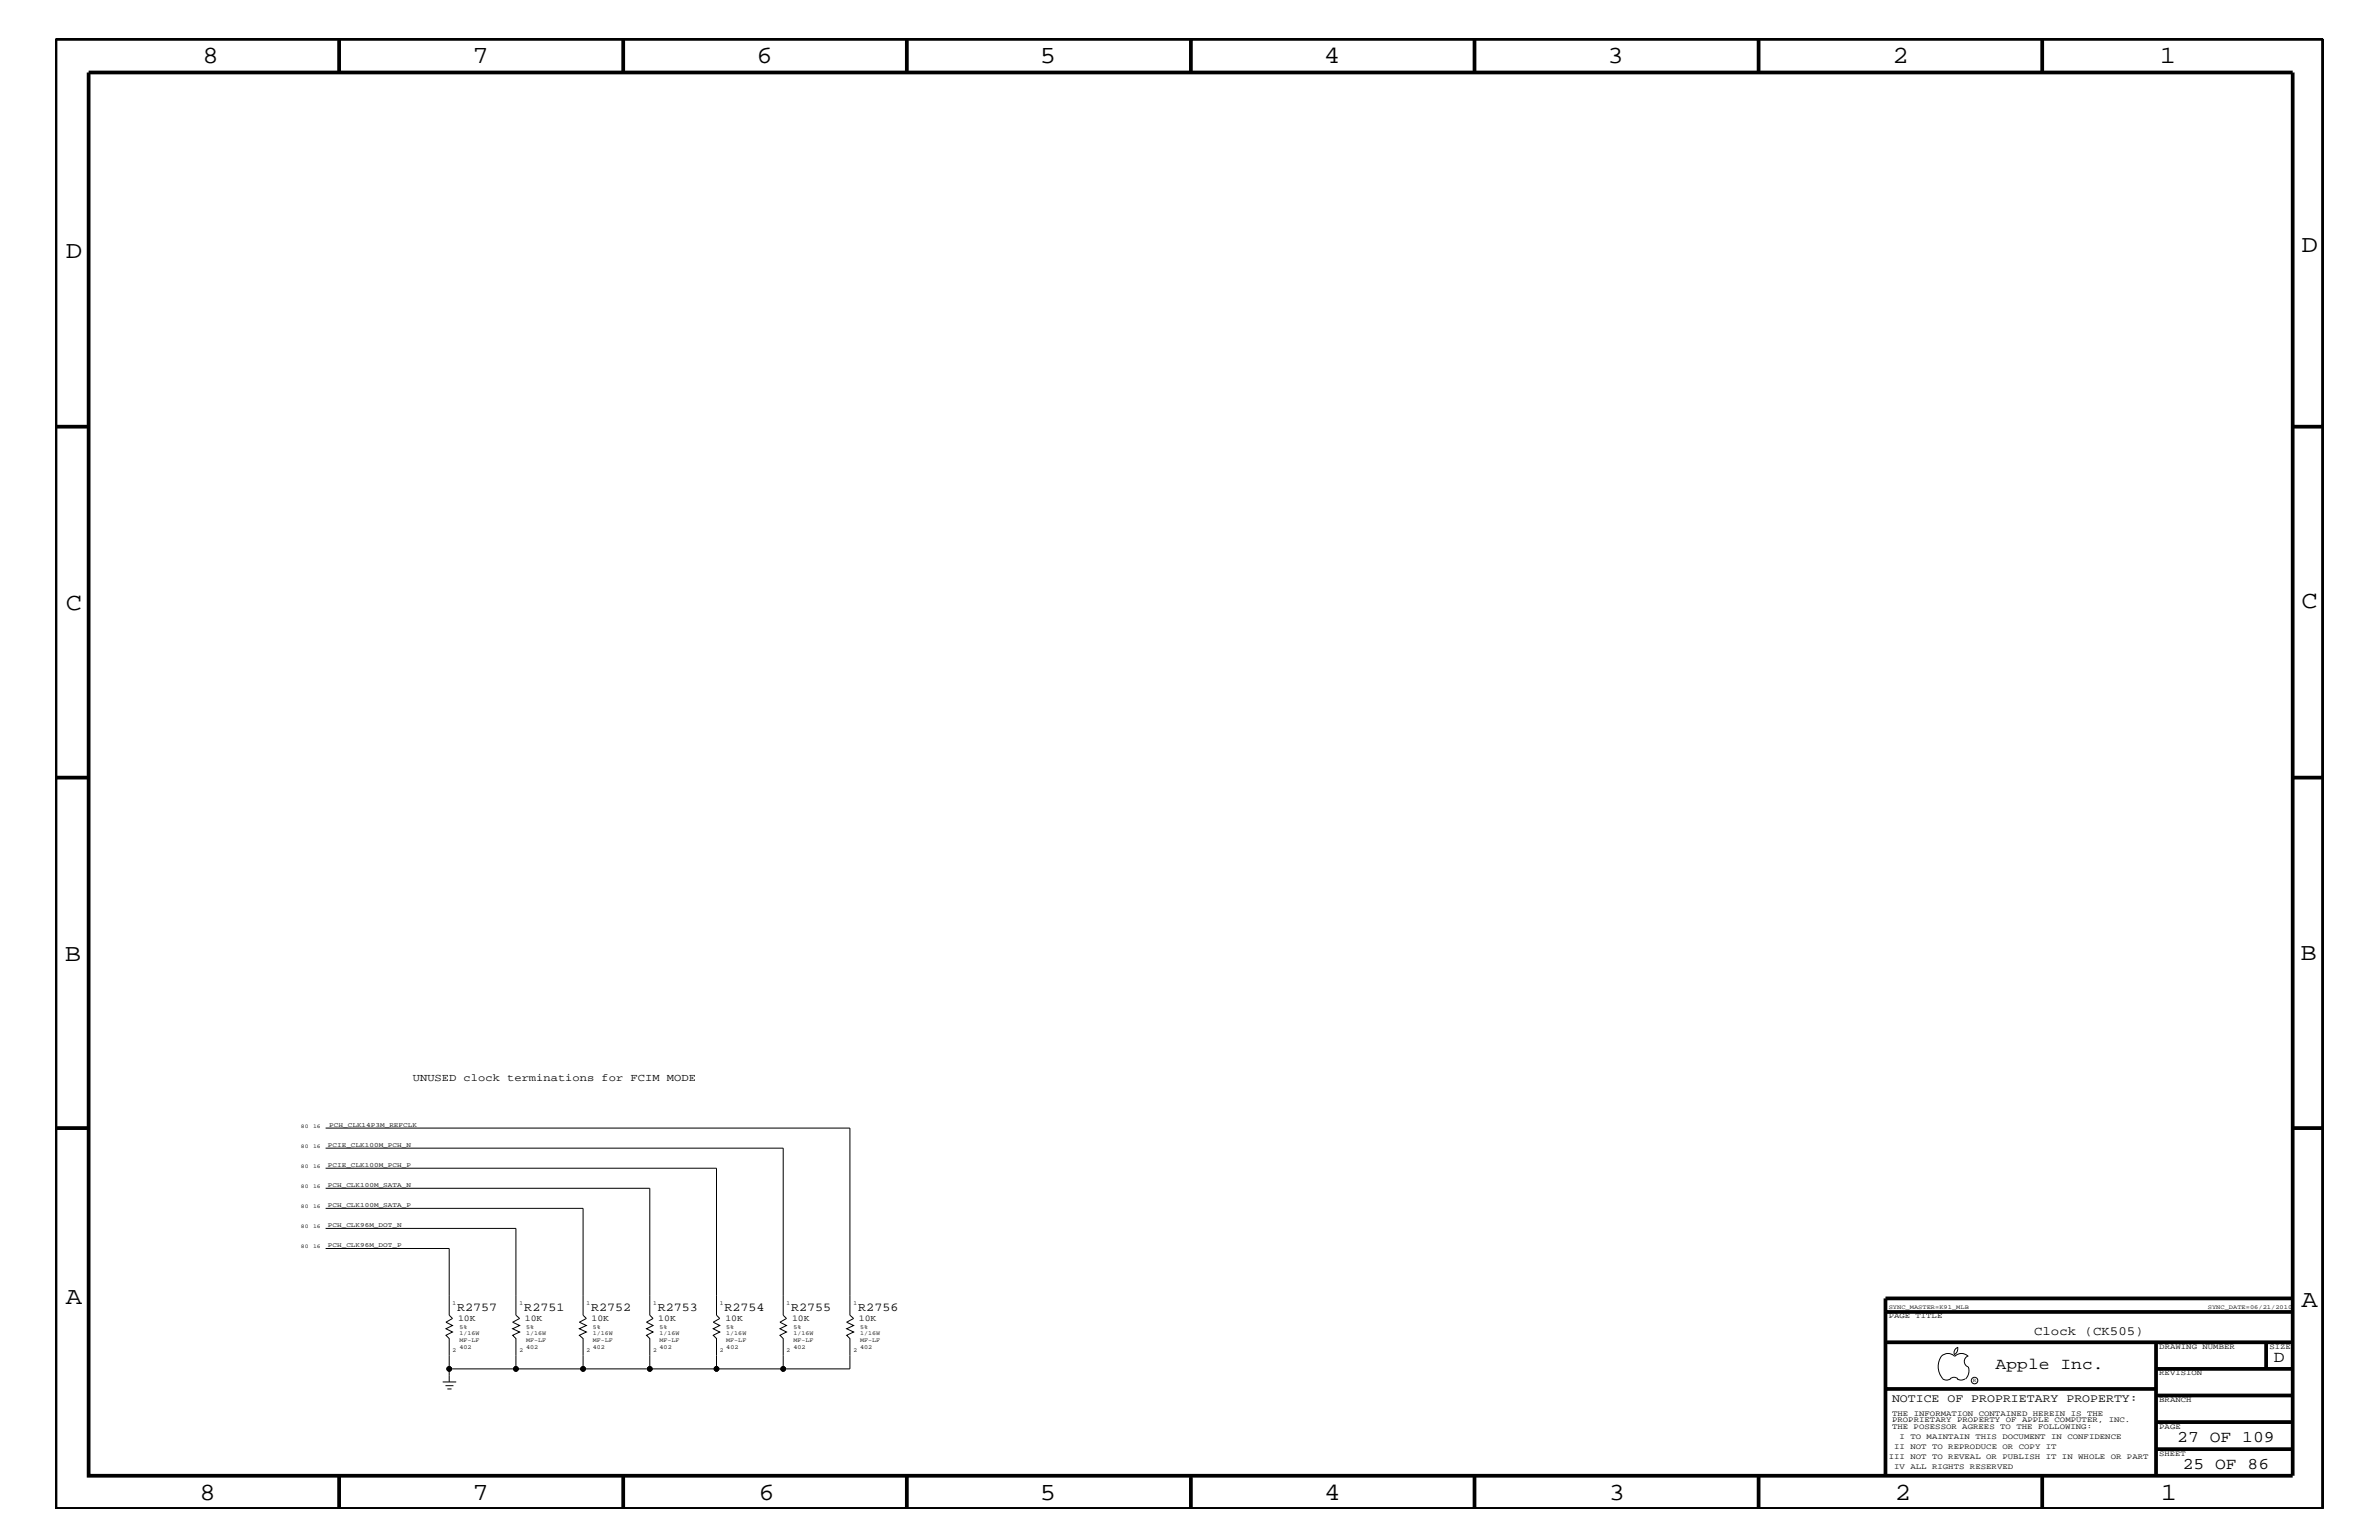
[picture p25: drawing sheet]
<svg xmlns="http://www.w3.org/2000/svg" width="432mm" height="279mm" viewBox="0 0 432 279" stroke-linecap="round" stroke-linejoin="round" font-family="sans-serif">
<defs><g id="words">
<g font-size="4.5">
<text x="36.7" y="11.5">8</text>
<text x="85.8" y="11.5">7</text>
<text x="137.3" y="11.5">6</text>
<text x="188.7" y="11.5">5</text>
<text x="240.3" y="11.5">4</text>
<text x="291.8" y="11.5">3</text>
<text x="343.5" y="11.5">2</text>
<text x="392" y="11.5">1</text>
<text x="11.9" y="46.8">D</text>
<text x="417.7" y="45.7">D</text>
<text x="11.9" y="110.6">C</text>
<text x="417.7" y="110.3">C</text>
<text x="11.8" y="174.3">B</text>
<text x="417.6" y="174.2">B</text>
<text x="11.9" y="236.7">A</text>
<text x="417.7" y="237.1">A</text>
<text x="36.2" y="272.1">8</text>
<text x="85.8" y="272.1">7</text>
<text x="137.7" y="272.1">6</text>
<text x="188.7" y="272.1">5</text>
<text x="240.4" y="272.1">4</text>
<text x="292" y="272.1">3</text>
<text x="343.9" y="272.1">2</text>
<text x="392.2" y="272.1">1</text>
</g>
<g font-size="3">
<text x="362.2" y="248.4">Apple Inc.</text>
<text x="412.7" y="247.1">D</text>
<text x="395.2" y="261.6">27 OF 109</text>
<text x="396.2" y="266.6">25 OF 86</text>
</g>
<text font-size="2.3" x="369.2" y="242.3">Clock (CK505)</text>
<g font-size="2.2">
<text x="83" y="237.9">R2757</text>
<text x="95.2" y="237.9">R2751</text>
<text x="107.3" y="237.9">R2752</text>
<text x="119.4" y="237.9">R2753</text>
<text x="131.5" y="237.9">R2754</text>
<text x="143.6" y="237.9">R2755</text>
<text x="155.8" y="237.9">R2756</text>
</g>
<text font-size="2.1" x="343.4" y="254.4">NOTICE OF PROPRIETARY PROPERTY:</text>
<text font-size="1.9" x="74.9" y="196.2">UNUSED clock terminations for FCIM MODE</text>
<g font-size="1.6">
<text x="83.1" y="239.7">10K</text>
<text x="95.2" y="239.7">10K</text>
<text x="107.4" y="239.7">10K</text>
<text x="119.5" y="239.7">10K</text>
<text x="131.7" y="239.7">10K</text>
<text x="143.8" y="239.7">10K</text>
<text x="155.9" y="239.7">10K</text>
</g>
<g font-size="1.4">
<text x="342.8" y="239.2">PAGE TITLE</text>
<text x="391.9" y="244.7">DRAWING NUMBER</text>
<text x="411.9" y="244.7">SIZE</text>
<text x="391.9" y="249.5">REVISION</text>
<text x="343.4" y="256.8">THE INFORMATION CONTAINED HEREIN IS THE</text>
<text x="391.9" y="254.4">BRANCH</text>
<text x="343.4" y="259.3">THE POSESSOR AGREES TO THE FOLLOWING:</text>
<text x="343.4" y="258">PROPRIETARY PROPERTY OF APPLE COMPUTER, INC.</text>
<text x="343.8" y="262.9">II NOT TO REPRODUCE OR COPY IT</text>
<text x="344.8" y="261.1">I TO MAINTAIN THIS DOCUMENT IN CONFIDENCE</text>
<text x="391.9" y="259.3">PAGE</text>
<text x="342.8" y="264.7">III NOT TO REVEAL OR PUBLISH IT IN WHOLE OR PART</text>
<text x="343.8" y="266.6">IV ALL RIGHTS RESERVED</text>
<text x="391.9" y="264.1">SHEET</text>
</g>
<g font-size="1.2">
<text x="59.5" y="208.1">PCIE_CLK100M_PCH_N</text>
<text x="59.8" y="204.4">PCH_CLK14P3M_REFCLK</text>
<text x="59.5" y="215.3">PCH_CLK100M_SATA_N</text>
<text x="59.5" y="211.7">PCIE_CLK100M_PCH_P</text>
<text x="59.5" y="219">PCH_CLK100M_SATA_P</text>
<text x="59.5" y="226.3">PCH_CLK96M_DOT_P</text>
<text x="59.5" y="222.6">PCH_CLK96M_DOT_N</text>
</g>
<g font-size="1.1">
<text x="82.1" y="236.8">1</text>
<text x="94.3" y="236.8">1</text>
<text x="106.4" y="236.8">1</text>
<text x="118.5" y="236.8">1</text>
<text x="130.6" y="236.8">1</text>
<text x="142.7" y="236.8">1</text>
<text x="154.9" y="236.8">1</text>
<text x="342.8" y="237.4">SYNC_MASTER=K91_MLB</text>
<text x="400.7" y="237.4">SYNC_DATE=06/21/2010</text>
<text x="82.1" y="245.3">2</text>
<text x="83.4" y="241.1">5%</text>
<text x="83.4" y="243.5">MF-LF</text>
<text x="83.4" y="242.3">1/16W</text>
<text x="83.4" y="244.7">402</text>
<text x="94.3" y="245.3">2</text>
<text x="95.5" y="241.1">5%</text>
<text x="95.5" y="243.5">MF-LF</text>
<text x="95.5" y="242.3">1/16W</text>
<text x="95.5" y="244.7">402</text>
<text x="106.4" y="245.3">2</text>
<text x="107.6" y="241.1">5%</text>
<text x="107.6" y="243.5">MF-LF</text>
<text x="107.6" y="242.3">1/16W</text>
<text x="107.6" y="244.7">402</text>
<text x="118.5" y="245.3">2</text>
<text x="119.7" y="241.1">5%</text>
<text x="119.7" y="243.5">MF-LF</text>
<text x="119.7" y="242.3">1/16W</text>
<text x="119.7" y="244.7">402</text>
<text x="130.6" y="245.3">2</text>
<text x="131.8" y="241.1">5%</text>
<text x="131.8" y="243.5">MF-LF</text>
<text x="131.8" y="242.3">1/16W</text>
<text x="131.8" y="244.7">402</text>
<text x="142.7" y="245.3">2</text>
<text x="144" y="241.1">5%</text>
<text x="144" y="243.5">MF-LF</text>
<text x="144" y="242.3">1/16W</text>
<text x="144" y="244.7">402</text>
<text x="154.9" y="245.3">2</text>
<text x="156.1" y="241.1">5%</text>
<text x="156.1" y="243.5">MF-LF</text>
<text x="156.1" y="242.3">1/16W</text>
<text x="156.1" y="244.7">402</text>
</g>
<g font-size="1">
<text x="54.6" y="208.3">80</text>
<text x="54.6" y="204.7">80</text>
<text x="56.8" y="208.3">16</text>
<text x="56.8" y="204.7">16</text>
<text x="54.6" y="215.6">80</text>
<text x="54.6" y="211.9">80</text>
<text x="56.8" y="215.6">16</text>
<text x="56.8" y="211.9">16</text>
<text x="54.6" y="219.2">80</text>
<text x="56.8" y="219.2">16</text>
<text x="54.6" y="226.5">80</text>
<text x="54.6" y="222.9">80</text>
<text x="56.8" y="226.5">16</text>
<text x="56.8" y="222.9">16</text>
<text x="358.1" y="250.7">R</text>
</g>
</g></defs>
<g fill="none" stroke="#000" stroke-width=".18">
<path d="M59.1 215.6h58.8v23l.6 .6-1.2 .7 1.2 .6-1.2 .6 1.2 .6-1.2 .6 .6 .6v5.5h-12.1v-5.5l-.6-.6 1.2-.6-1.2-.6 1.2-.6-1.2-.6 1.2-.7-.6-.6v-19.4h-46.7M59.1 208.3h83.1v30.3l.5 .6-1.1 .7 1.1 .6-1.1 .6 1.1 .6-1.1 .6 .6 .6v5.5h-12.2v-5.5l-.5-.6 1.1-.6-1.1-.6 1.1-.6-1.1-.6 1.1-.7-.6-.6v-26.7h-70.9M59.1 204.7h95.2v33.9l.6 .6-1.2 .7 1.2 .6-1.2 .6 1.2 .6-1.2 .6 .6 .6v5.5h-12.1M59.1 226.5h22.4v12.1l.6 .6-1.2 .7 1.2 .6-1.2 .6 1.2 .6-1.2 .6 .6 .6v7.8M59.1 222.9h34.5v15.7l.7 .6-1.3 .7 1.3 .6-1.3 .6 1.3 .6-1.3 .6 .6 .6v5.5h-12.1M80.3 250.7h2.5M80.9 251.4h1.4M81.2 252h.8M93.6 248.4h12.2M117.9 248.4h12.1M352.3 246.1a1.69 1.69 0 0 1 2.5 0 1.72 1.72 0 0 1 2.4 0M352.4 246a3.2 3.2 0 0 0 .4 4.3l.8 .1 .4-.2"/>
<path d="M354 250.2l.7-.3 .7 .3M355.2 250.2l.7 .2 .7-.2M355.3 244.4v.3a1.18 1.18 0 0 1-.6 1.1M355.4 244.4a.99 .99 0 0 0-.6 1.4M357.2 246a1.04 1.04 0 0 0-.7 1 1.04 1.04 0 0 0 .7 1M357.3 248l.1 .7a2.11 2.11 0 0 1-.6 1.5"/>
<circle cx="81.5" cy="248.4" r=".42"/>
<circle cx="93.6" cy="248.4" r=".42"/>
<circle cx="105.8" cy="248.4" r=".42"/>
<circle cx="117.9" cy="248.4" r=".42"/>
<circle cx="130" cy="248.4" r=".42"/>
<circle cx="142.2" cy="248.4" r=".42"/>
<circle cx="358.4" cy="250.5" r=".59"/>
</g>
<g fill="none" stroke="#000" stroke-width=".68" stroke-linecap="butt">
<path d="M10.1 7.1h411.5v266.7h-411.5zM16.1 13.2h400v254.5h-400zM61.6 7.1v6.1M113.1 7.1v6.1M164.6 7.1v6.1M216.2 7.1v6.1M267.6 7.1v6.1M319.2 7.1v6.1M370.7 7.1v6.1M10.1 77.4h6M416.1 77.4h5.5M10.1 141.1h6"/>
<path d="M416.1 141.1h5.5M10.1 204.7h6M416.1 204.7h5.5M342.2 238h73.9M416.1 235.6h-73.9v32.1M342.2 243.5h73.9M342.2 252h49.1M391.3 243.5v24.2M391.3 258h24.8M391.3 253.2h24.8M391.3 248.4h24.8M411.3 243.5v4.9"/>
<path d="M61.6 267.7v6.1M113.1 267.7v6.1M164.6 267.7v6.1M216.2 268v5.8M267.6 267.7v6.1M319.2 267.7v6.1M370.7 267.7v6.1M391.3 262.9h24.8"/>
</g>
<g fill="#000">
<circle cx="81.5" cy="248.4" r=".42"/>
<circle cx="93.6" cy="248.4" r=".42"/>
<circle cx="105.8" cy="248.4" r=".42"/>
<circle cx="117.9" cy="248.4" r=".42"/>
<circle cx="130" cy="248.4" r=".42"/>
<circle cx="142.2" cy="248.4" r=".42"/>
</g>
<use href="#words"/>
</svg>
